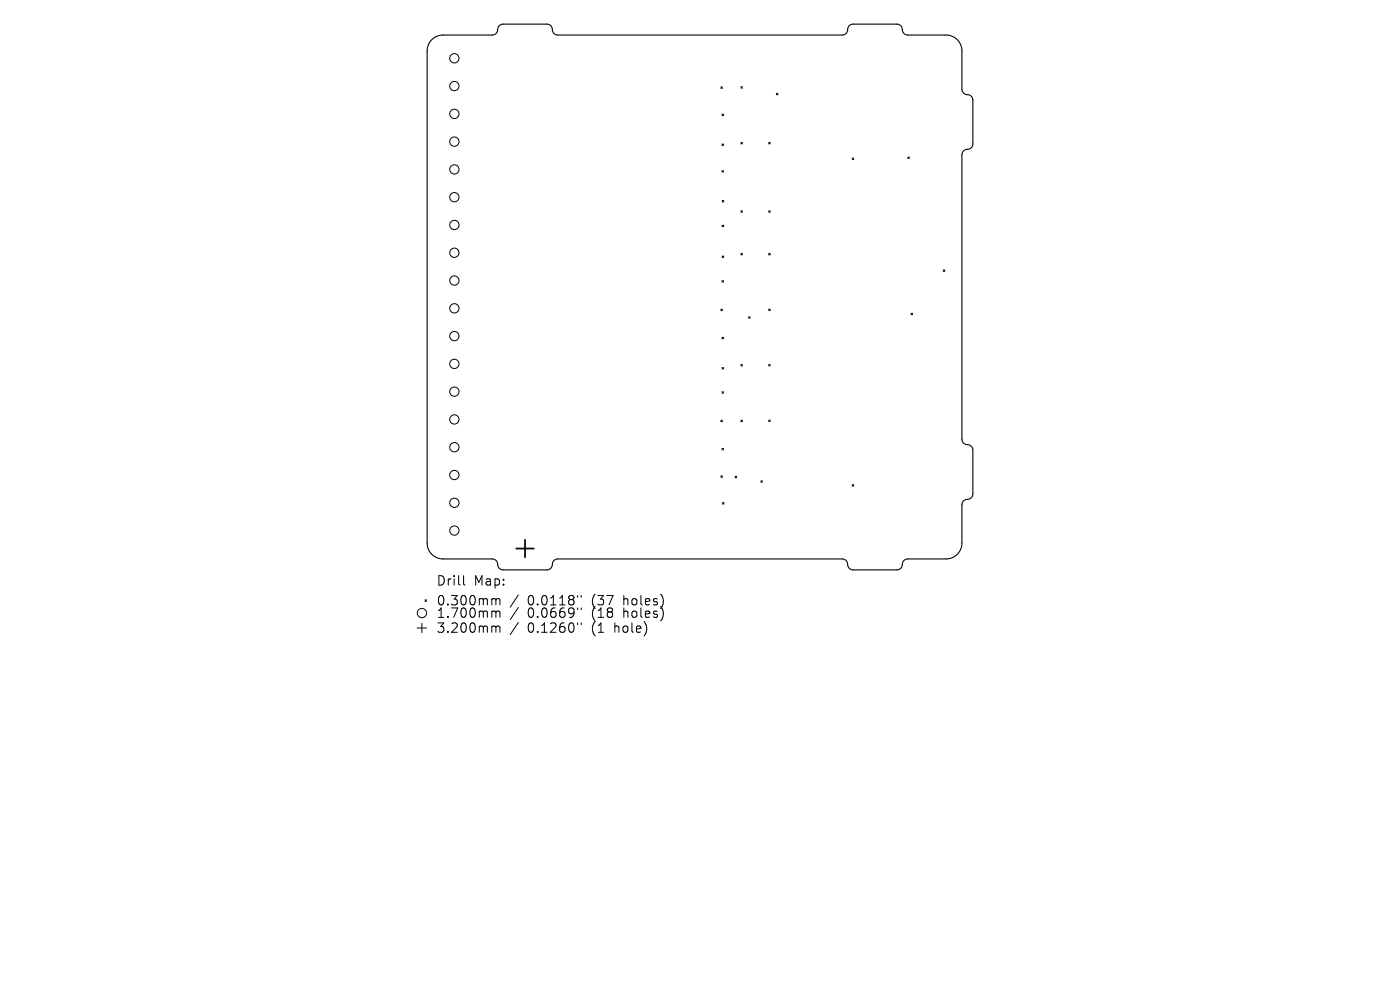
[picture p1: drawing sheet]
<svg xmlns="http://www.w3.org/2000/svg" width="297mm" height="210mm" viewBox="0 0 297 210" stroke-linecap="round" stroke-linejoin="round" font-family="sans-serif">
<defs><g id="words">
<g font-size="2.8">
<text x="92.5" y="124.5">Drill</text>
<text x="100.5" y="124.5">Map:</text>
<text x="92.5" y="128.7">0.300mm</text>
<text x="92.5" y="131.3">1.700mm</text>
<text x="111.9" y="128.7">0.0118&quot;</text>
<text x="111.9" y="131.3">0.0669&quot;</text>
<text x="125.7" y="128.7">(37</text>
<text x="125.7" y="131.3">(18</text>
<text x="132.5" y="128.7">holes)</text>
<text x="132.5" y="131.3">holes)</text>
<text x="92.5" y="134.5">3.200mm</text>
<text x="111.9" y="134.5">0.1260&quot;</text>
<text x="125.7" y="134.5">(1</text>
<text x="130.6" y="134.5">hole)</text>
</g>
</g></defs>
<path d="M91.6 8.4a3.4 3.4 0 0 1 2.4-1h10.5a1.35 1.35 0 0 0 1.1-1.5l.4-.5 .6-.3h9.5a1.35 1.35 0 0 1 1.1 1.6l.5 .5 .6 .2h60.5a1.35 1.35 0 0 0 1.1-1.5l.3-.5 .7-.3h9.5a1.35 1.35 0 0 1 1.1 1.6l.4 .5 .6 .2h8.5a3.4 3.4 0 0 1 3.1 3.4v8.2a1.35 1.35 0 0 0 1.5 1.2l.5 .3 .3 .6v9.5a1.35 1.35 0 0 1-1.6 1.2l-.5 .4-.2 .6v60.5a1.35 1.35 0 0 0 1.5 1.1l.5 .3 .3 .7v9.5a1.35 1.35 0 0 1-1.6 1.1l-.5 .4-.2 .6v8.5a3.4 3.4 0 0 1-3.4 3.1h-8.2a1.35 1.35 0 0 0-1.1 1.5l-.4 .5-.6 .3h-9.5a1.35 1.35 0 0 1-1.1-1.6l-.5-.5-.6-.2h-60.5a1.35 1.35 0 0 0-1.1 1.5l-.3 .5-.7 .3h-9.5a1.35 1.35 0 0 1-1.1-1.6l-.4-.5-.6-.2h-10.8a3.4 3.4 0 0 1-3.1-3.4v-104.7a3.4 3.4 0 0 1 1-2.1z" fill="none" stroke="#000" stroke-width=".23"/>
<g fill="none" stroke="#000" stroke-width=".21">
<path d="M152.9 18.4l.4 .4M153.3 18.4l-.4 .4M157.2 18.4l.3 .3M157.5 18.4l-.3 .3M164.7 19.8l.3 .3M165 19.8l-.3 .3M153.1 36.2l.4 .3M153.2 30.5l.3 .4M153.2 24.2l.3 .3M153.5 36.2l-.4 .3M153.5 30.5l-.3 .4M153.5 24.2l-.3 .3"/>
<path d="M157.2 30.2l.3 .3M157.5 30.2l-.3 .3M163.1 30.2l.3 .3M163.4 30.2l-.3 .3M180.8 33.5l.3 .3M181.1 33.5l-.3 .3M192.6 33.3l.3 .3M192.9 33.3l-.3 .3M153.1 59.5l.4 .4M153.2 47.8l.3 .3M153.2 54.3l.3 .3M153.2 42.5l.3 .4"/>
<path d="M153.5 59.5l-.4 .4M153.5 47.8l-.3 .3M153.5 54.3l-.3 .3M153.5 42.5l-.3 .4M157.2 44.7l.3 .4M157.2 53.7l.3 .4M157.5 44.7l-.3 .4M157.5 53.7l-.3 .4M163.1 44.7l.3 .3M163.1 53.7l.3 .4M163.4 44.7l-.3 .3M163.4 53.7l-.3 .4"/>
<path d="M200.1 57.2l.3 .4M200.4 57.2l-.3 .4M152.9 65.6l.4 .3M153.2 71.5l.3 .4M153.2 78l.3 .3M153.3 65.6l-.4 .3M153.5 71.5l-.3 .4M153.5 78l-.3 .3M157.2 77.3l.3 .4M157.5 77.3l-.3 .4M158.8 67.2l.4 .3M159.2 67.2l-.4 .3"/>
<path d="M163.1 65.6l.3 .3M163.1 77.3l.3 .4M163.4 65.6l-.3 .3M163.4 77.3l-.3 .4M193.3 66.4l.3 .4M193.6 66.4l-.3 .4M152.9 89.1l.4 .4M153.1 83.1l.4 .3M153.1 95.1l.4 .4M153.3 89.1l-.4 .4M153.5 83.1l-.4 .3M153.5 95.1l-.4 .4"/>
<path d="M157.2 89.1l.3 .4M157.5 89.1l-.3 .4M163.1 89.1l.3 .3M163.4 89.1l-.3 .3M152.9 100.9l.4 .4M153.3 106.6l.3 .3M153.3 100.9l-.4 .4M153.6 106.6l-.3 .3M155.9 101l.4 .4M156.3 101l-.4 .4M161.4 102l.4 .3M161.8 102l-.4 .3"/>
<path d="M180.8 102.8l.3 .3M181.1 102.8l-.3 .3M88.5 133.2h2M89.5 132.2v2M90.2 127.2l.3 .4M90.5 127.2l-.3 .4M98.3 122.1v1.7l.3 .3M104.6 127l.5 .1 .1 .2M104.6 129.6h.3l.3 .3M104.6 132.8l.5 .1 .1 .2M105.2 127.3l.3-.3 .5 .1 .1 1.2M105.2 127.3v1"/>
<path d="M105.2 129.9v1.1M105.2 133.1v1M105.2 129.9l.3-.3 .5 .1 .1 1.3M105.2 133.1l.3-.3 .5 .1 .1 1.2M110 126.2l-1.8 2.6M110 128.9l-1.8 2.5M110 132l-1.8 2.6M122.5 126.3v.4M122.5 129v.3M122.5 132.1v.4M123.3 126.3v.4M123.3 129v.3"/>
<path d="M123.3 132.1v.4"/>
<circle cx="96.4" cy="12.4" r=".99"/>
<circle cx="96.4" cy="18.3" r=".99"/>
<circle cx="96.4" cy="30" r=".99"/>
<circle cx="96.4" cy="24.2" r=".99"/>
<circle cx="96.4" cy="35.9" r=".99"/>
<circle cx="96.4" cy="59.5" r=".99"/>
<circle cx="96.4" cy="53.6" r=".99"/>
<circle cx="96.4" cy="47.7" r=".99"/>
<circle cx="96.4" cy="41.8" r=".99"/>
<circle cx="96.4" cy="71.3" r=".99"/>
<circle cx="96.4" cy="65.4" r=".99"/>
<circle cx="96.4" cy="77.2" r=".99"/>
<circle cx="96.4" cy="94.9" r=".99"/>
<circle cx="96.4" cy="89" r=".99"/>
<circle cx="96.4" cy="83.1" r=".99"/>
<circle cx="96.4" cy="106.7" r=".99"/>
<circle cx="96.4" cy="100.8" r=".99"/>
<circle cx="96.4" cy="112.5" r=".99"/>
<circle cx="89.5" cy="130" r=".99"/>
</g>
<path d="M109.5 116.4h3.7M111.4 114.5v3.7" fill="none" stroke="#000" stroke-width=".37"/>
<use href="#words"/>
</svg>
